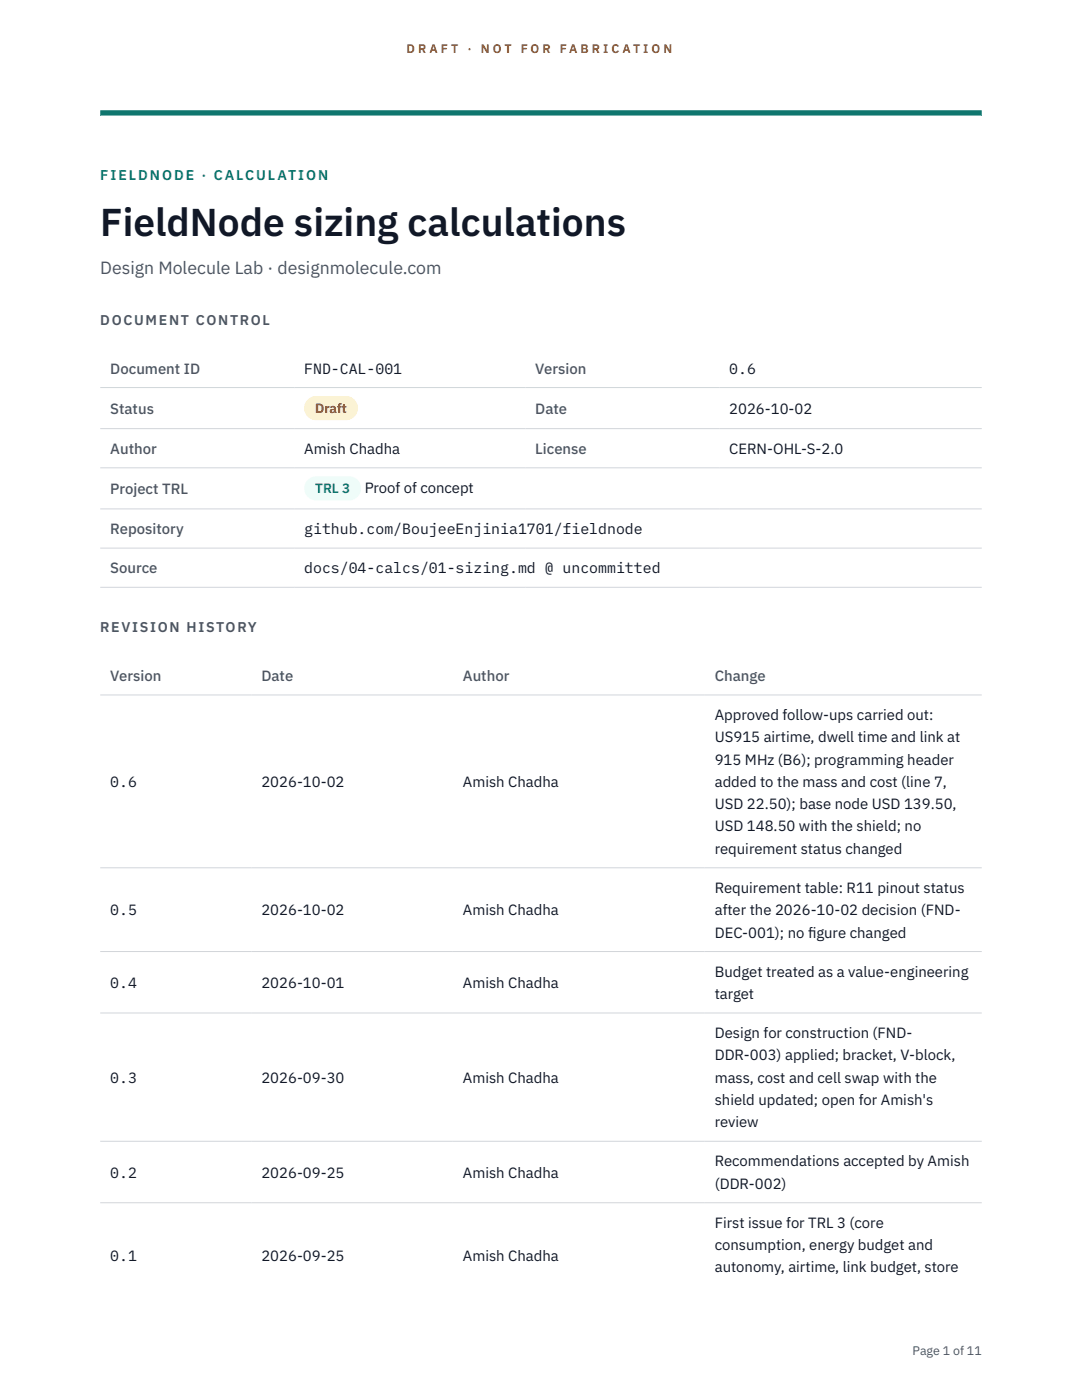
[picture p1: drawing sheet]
<svg xmlns="http://www.w3.org/2000/svg" width="216mm" height="279mm" viewBox="0 0 216 279" stroke-linecap="round" stroke-linejoin="round" font-family="sans-serif">
<defs><g id="words">
<text font-size="7.8" fill="#111827" x="20" y="47.1">FieldNode sizing calculations</text>
<text font-size="3.5" fill="#4b5563" x="20" y="54.6">Design Molecule Lab · designmolecule.com</text>
<g font-size="3" fill="#4b5563">
<text x="22" y="74.5">Document ID</text>
<text x="106.8" y="74.5">Version</text>
<text x="22" y="82.6">Status</text>
<text x="106.8" y="82.6">Date</text>
<text x="22" y="90.6">Author</text>
<text x="106.8" y="90.6">License</text>
<text x="22" y="98.6">Project TRL</text>
<text x="22" y="106.6">Repository</text>
<text x="22" y="114.4">Source</text>
<text x="22" y="135.9">Version</text>
<text x="52.2" y="135.9">Date</text>
<text x="92.4" y="135.9">Author</text>
<text x="142.6" y="135.9">Change</text>
</g>
<g font-size="3" fill="#111827">
<text x="60.7" y="74.5">FND-CAL-001</text>
<text x="145.5" y="74.5">0.6</text>
<text x="145.5" y="82.6">2026-10-02</text>
<text x="60.7" y="90.6">Amish Chadha</text>
<text x="145.5" y="90.6">CERN-OHL-S-2.0</text>
<text x="72.8" y="98.5">Proof of concept</text>
<text x="60.7" y="106.6">github.com/BoujeeEnjinia1701/fieldnode</text>
<text x="60.7" y="114.4">docs/04-calcs/01-sizing.md @ uncommitted</text>
<text x="142.6" y="143.7">Approved follow-ups carried out:</text>
<text x="142.6" y="148.2">US915 airtime, dwell time and link at</text>
<text x="142.6" y="152.6">915 MHz (B6); programming header</text>
<text x="22" y="157.1">0.6</text>
<text x="52.2" y="157.1">2026-10-02</text>
<text x="92.4" y="157.1">Amish Chadha</text>
<text x="142.6" y="157.1">added to the mass and cost (line 7,</text>
<text x="142.6" y="161.5">USD 22.50); base node USD 139.50,</text>
<text x="142.6" y="165.9">USD 148.50 with the shield; no</text>
<text x="142.6" y="170.4">requirement status changed</text>
<text x="142.6" y="178.2">Requirement table: R11 pinout status</text>
<text x="22" y="182.7">0.5</text>
<text x="52.2" y="182.7">2026-10-02</text>
<text x="92.4" y="182.7">Amish Chadha</text>
<text x="142.6" y="182.7">after the 2026-10-02 decision (FND-</text>
<text x="142.6" y="187.1">DEC-001); no f</text>
<text x="161.2" y="187.1">igure changed</text>
<text x="22" y="197.1">0.4</text>
<text x="52.2" y="197.1">2026-10-01</text>
<text x="92.4" y="197.1">Amish Chadha</text>
<text x="142.6" y="194.9">Budget treated as a value-engineering</text>
<text x="142.6" y="199.4">target</text>
<text x="142.6" y="207.2">Design for construction (FND-</text>
<text x="142.6" y="211.6">DDR-003) applied; bracket, V-block,</text>
<text x="22" y="216.1">0.3</text>
<text x="52.2" y="216.1">2026-09-30</text>
<text x="92.4" y="216.1">Amish Chadha</text>
<text x="142.6" y="216.1">mass, cost and cell swap with the</text>
<text x="142.6" y="220.5">shield updated; open for Amish's</text>
<text x="142.6" y="225">review</text>
<text x="142.6" y="232.8">Recommendations accepted by Amish</text>
<text x="22" y="235">0.2</text>
<text x="52.2" y="235">2026-09-25</text>
<text x="92.4" y="235">Amish Chadha</text>
<text x="142.6" y="237.2">(DDR-002)</text>
<text x="142.6" y="245.1">First issue for TRL 3 (core</text>
<text x="22" y="251.7">0.1</text>
<text x="52.2" y="251.7">2026-09-25</text>
<text x="92.4" y="251.7">Amish Chadha</text>
<text x="142.6" y="249.5">consumption, energy budget and</text>
<text x="142.6" y="253.9">autonomy, airtime, link budget, store</text>
</g>
<text font-size="2.8" fill="#0f766e" x="20" y="36">FIELDNODE · CALCULATION</text>
<g font-size="2.8" fill="#4b5563">
<text x="20" y="64.8">DOCUMENT CONTROL</text>
<text x="20" y="126.2">REVISION HISTORY</text>
</g>
<text font-size="2.7" fill="#92400e" x="62.9" y="82.5">Draft</text>
<text font-size="2.7" fill="#0f766e" x="62.9" y="98.5">TRL 3</text>
<g font-size="2.5" fill="#b45309">
<text x="81.1" y="10.5">D R A F T</text>
<text x="93.3" y="10.5">·</text>
<text x="95.9" y="10.5">N O T</text>
<text x="103.9" y="10.5">F O R</text>
<text x="111.7" y="10.5">F A B R I C A T I O N</text>
</g>
<text font-size="2.5" fill="#4b5563" x="182.1" y="270.3">Page 1 of 11</text>
</g></defs>
<path d="M20 23.1h175.9zM20 22h175.9v1.1h-175.9z" fill-rule="evenodd" fill="#0f766e"/>
<path d="M20 77.3h175.9M20 85.5h175.9M20 93.4h175.9M20 101.6h175.9M20 109.4h175.9M20 117.2h175.9M20 138.7h175.9M20 173.2h175.9M20 189.9h175.9M20 202.2h175.9M20 227.8h175.9M20 240h175.9" fill="none" stroke="#d1d5db" stroke-width=".2"/>
<path d="M60.7 79h10.7v4.9h-10.7z" fill="#fef3c7"/>
<path d="M60.7 95.1h11.4v4.8h-11.4z" fill="#f0fdfa"/>
<use href="#words"/>
</svg>
